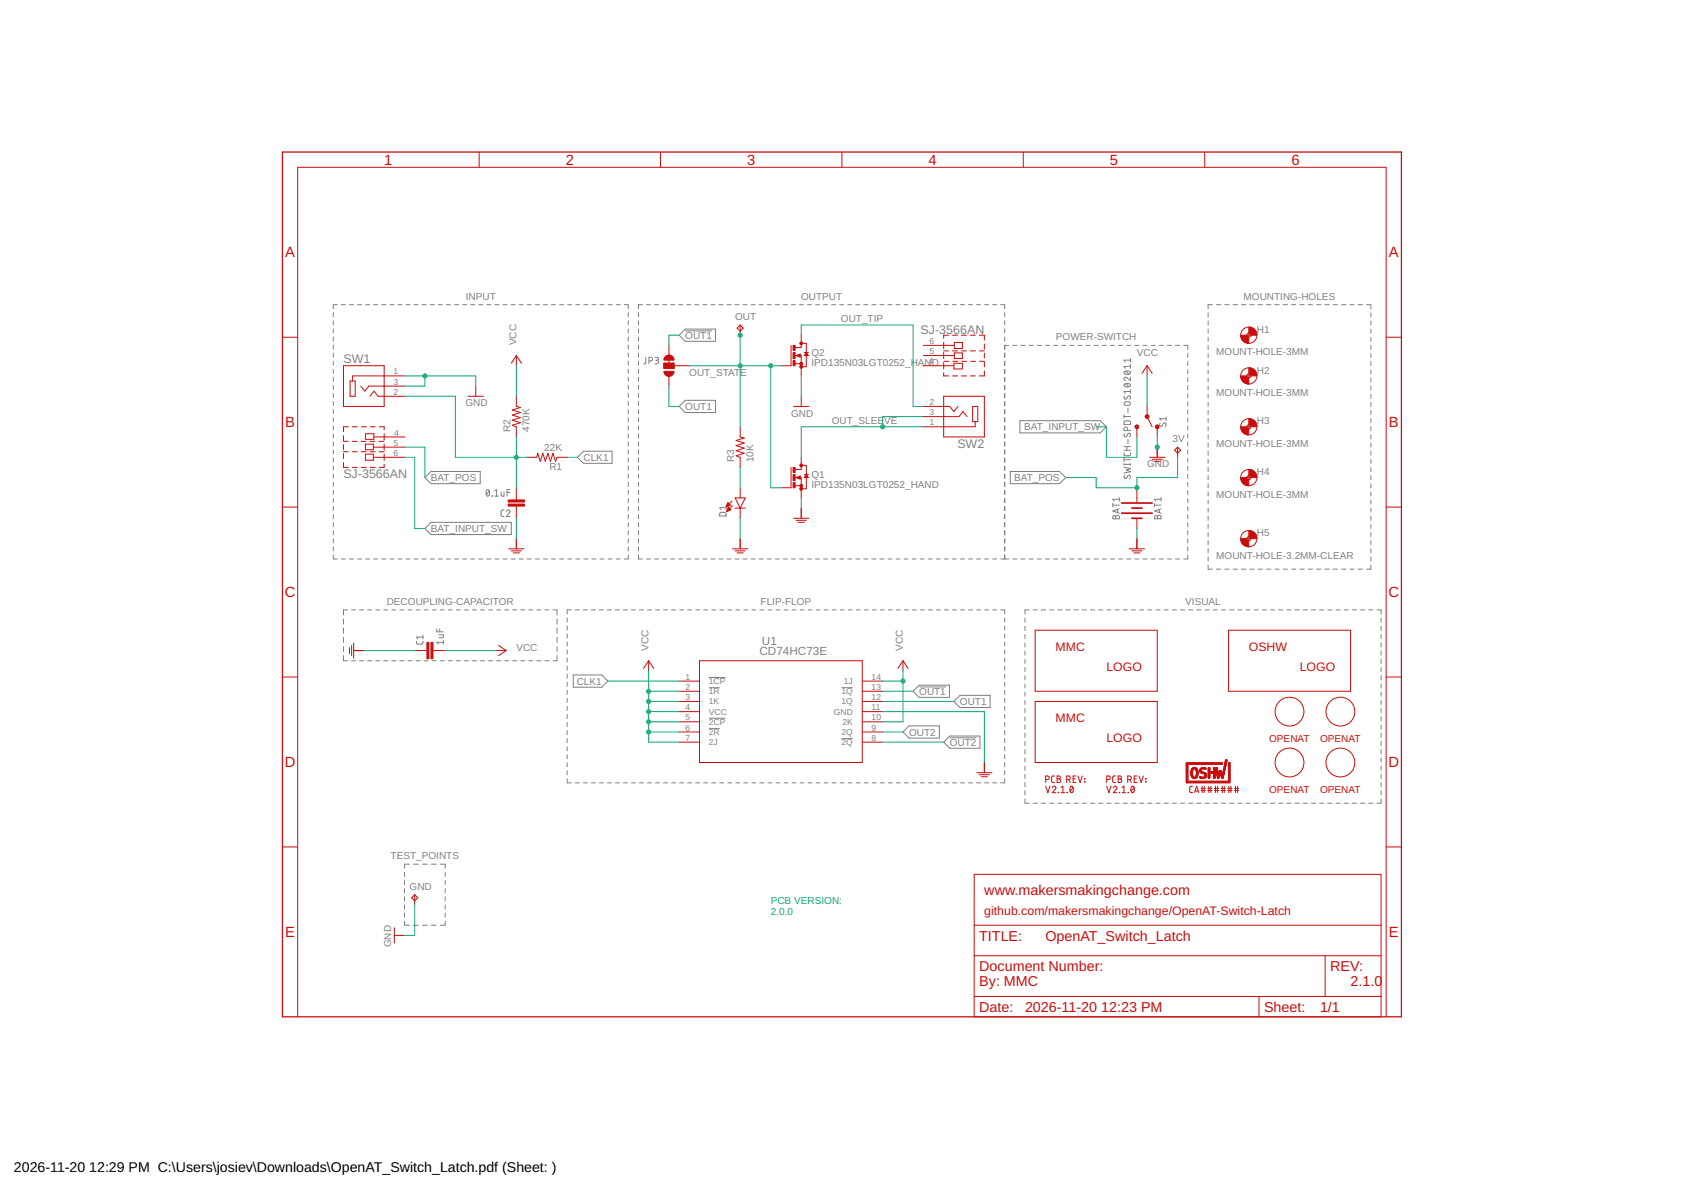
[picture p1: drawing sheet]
<svg xmlns="http://www.w3.org/2000/svg" width="420mm" height="297mm" viewBox="0 0 420 297" stroke-linecap="round" stroke-linejoin="round" font-family="sans-serif">
<defs><g id="words">
<g font-size="3.7" fill="#c90d0c">
<text x="95.9" y="41.2">1</text>
<text x="141.2" y="41.2">2</text>
<text x="186.5" y="41.2">3</text>
<text x="231.8" y="41.2">4</text>
<text x="277.1" y="41.2">5</text>
<text x="322.4" y="41.2">6</text>
<text x="71.2" y="64.3">A</text>
<text x="346.7" y="64.3">A</text>
<text x="71.2" y="106.7">B</text>
<text x="346.7" y="106.7">B</text>
<text x="71.1" y="149.1">C</text>
<text x="346.6" y="149.1">C</text>
<text x="71.1" y="191.5">D</text>
<text x="346.6" y="191.5">D</text>
<text x="71.2" y="233.9">E</text>
<text x="346.7" y="233.9">E</text>
</g>
<g font-size="3.6" fill="#c90d0c">
<text x="245.7" y="223.3">www.makersmakingchange.com</text>
<text x="244.5" y="234.8">TITLE:</text>
<text x="261" y="234.8">OpenAT_Switch_Latch</text>
<text x="244.5" y="242.4">Document Number:</text>
<text x="332.1" y="242.4">REV:</text>
<text x="244.5" y="246.2">By: MMC</text>
<text x="337.2" y="246.2">2.1.0</text>
<text x="244.5" y="252.5">Date:</text>
<text x="255.9" y="252.5">2026-11-20</text>
<text x="274.9" y="252.5">12:23 PM</text>
<text x="315.6" y="252.5">Sheet:</text>
<text x="329.5" y="252.5">1/1</text>
</g>
<g font-size="3.5">
<text x="3.5" y="292.5">2026-11-20</text>
<text x="22.3" y="292.5">12:29 PM C:\Users\josiev\Downloads\OpenAT_Switch_Latch.pdf (Sheet: )</text>
</g>
<g font-size="3.1" fill="#808080">
<text x="229.8" y="83.3">SJ-3566AN</text>
<text x="85.7" y="90.6">SW1</text>
<text x="239" y="111.9">SW2</text>
<text x="85.7" y="119.3">SJ-3566AN</text>
</g>
<g font-size="3.1" fill="#c90d0c">
<text x="263.5" y="162.4">MMC</text>
<text x="276.2" y="167.5">LOGO</text>
<text x="311.8" y="162.4">OSHW</text>
<text x="324.5" y="167.5">LOGO</text>
<text x="263.5" y="180.2">MMC</text>
<text x="276.2" y="185.2">LOGO</text>
<text x="245.7" y="228.4">github.com/makersmakingchange/OpenAT-Switch-Latch</text>
</g>
<g font-size="2.9" fill="#808080">
<text x="190.2" y="160.9">U1</text>
<text x="189.6" y="163.4">CD74HC73E</text>
</g>
<g font-size="2.5" fill="#808080">
<text x="116.3" y="74.8">INPUT</text>
<text x="200" y="74.8">OUTPUT</text>
<text x="310.5" y="74.8">MOUNTING-HOLES</text>
<text x="183.5" y="79.9">OUT</text>
<text x="209.9" y="80.4">OUT_TIP</text>
<text x="313.8" y="83.1">H1</text>
<text x="128.9" y="86.2" transform="rotate(-90 128.9 86.2)">VCC</text>
<text x="171.1" y="84.6">OUT1</text>
<text x="202.6" y="88.7">Q2</text>
<text x="263.6" y="84.9">POWER-SWITCH</text>
<text x="283.8" y="88.7">VCC</text>
<text x="303.6" y="88.7">MOUNT-HOLE-3MM</text>
<text x="172.1" y="93.8">OUT_STATE</text>
<text x="202.6" y="91.3">IPD135N03LGT0252_HAND</text>
<text x="313.8" y="93.2">H2</text>
<text x="116.2" y="101.4">GND</text>
<text x="303.6" y="98.8">MOUNT-HOLE-3MM</text>
<text x="127.4" y="107.8" transform="rotate(-90 127.4 107.8)">R2</text>
<text x="132.2" y="107.8" transform="rotate(-90 132.2 107.8)">470K</text>
<text x="171.1" y="102.3">OUT1</text>
<text x="197.5" y="104">GND</text>
<text x="207.6" y="105.8">OUT_SLEE</text>
<text x="220.7" y="105.8">VE</text>
<text x="255.7" y="107.4">BAT_INPUT_SW</text>
<text x="313.8" y="105.9">H3</text>
<text x="135.9" y="112.6">22K</text>
<text x="292.7" y="110.3">3V</text>
<text x="303.6" y="111.5">MOUNT-HOLE-3MM</text>
<text x="137.1" y="117.4">R1</text>
<text x="145.7" y="115">CLK1</text>
<text x="183.3" y="115.4" transform="rotate(-90 183.3 115.4)">R3</text>
<text x="188.1" y="115.4" transform="rotate(-90 188.1 115.4)">10K</text>
<text x="202.6" y="119.2">Q1</text>
<text x="286.4" y="116.7">GND</text>
<text x="313.8" y="118.6">H4</text>
<text x="107.6" y="120.1">BAT_POS</text>
<text x="202.6" y="121.8">IPD135N03LGT0252_HAND</text>
<text x="253.2" y="120.1">BAT_POS</text>
<text x="303.6" y="124.2">MOUNT-HOLE-3MM</text>
<text x="107.6" y="132.8">BAT_INPUT_SW</text>
<text x="313.8" y="133.9">H5</text>
<text x="303.6" y="139.5">MOUNT-HOLE-3.2MM-CLEAR</text>
<text x="96.6" y="151">DECOUPLING-CAPACITOR</text>
<text x="189.9" y="151">FLIP-FLOP</text>
<text x="295.9" y="151">VISUAL</text>
<text x="128.9" y="162.4">VCC</text>
<text x="161.9" y="162.4" transform="rotate(-90 161.9 162.4)">VCC</text>
<text x="225.4" y="162.4" transform="rotate(-90 225.4 162.4)">VCC</text>
<text x="144" y="170.9">CLK1</text>
<text x="229.5" y="173.4">OUT1</text>
<text x="239.6" y="176">OUT1</text>
<text x="226.9" y="183.6">OUT2</text>
<text x="237.1" y="186.1">OUT2</text>
<text x="97.5" y="214.5">TEST_POINTS</text>
<text x="102.2" y="222.1">GND</text>
<text x="97.7" y="236.5" transform="rotate(-90 97.7 236.5)">GND</text>
</g>
<g font-size="2.5" fill="#c90d0c">
<text x="316.8" y="185.2">OPENAT</text>
<text x="329.5" y="185.2">OPENAT</text>
<text x="316.8" y="197.9">OPENAT</text>
<text x="329.5" y="197.9">OPENAT</text>
</g>
<g font-size="2.5" fill="#0dab76">
<text x="192.4" y="225.8">PCB VERSION:</text>
<text x="192.4" y="228.4">2.0.0</text>
</g>
<g font-size="2.1" fill="#808080">
<text x="232.1" y="88.4">5</text>
<text x="232.1" y="85.9">6</text>
<text x="98.2" y="93.5">1</text>
<text x="231.9" y="90.9">4</text>
<text x="98.2" y="96">3</text>
<text x="98.2" y="98.5">2</text>
<text x="232.1" y="101.1">2</text>
<text x="232.1" y="106.2">1</text>
<text x="232.1" y="103.6">3</text>
<text x="98.2" y="111.2">5</text>
<text x="98.2" y="113.8">6</text>
<text x="98.4" y="108.7">4</text>
<text x="171.1" y="169.7">1</text>
<text x="171.1" y="172.2">2</text>
<text x="177" y="170.8">1CP</text>
<text x="177" y="173.3">1R</text>
<text x="210.1" y="173.3">1Q</text>
<text x="210.7" y="170.8">1J</text>
<text x="217.6" y="172.2">13</text>
<text x="217.6" y="169.7">14</text>
<text x="171.1" y="174.7">3</text>
<text x="171.1" y="177.3">4</text>
<text x="171.1" y="179.8">5</text>
<text x="177" y="175.9">1K</text>
<text x="177" y="178.4">VCC</text>
<text x="208.2" y="178.4">GND</text>
<text x="210.1" y="175.9">1Q</text>
<text x="217.6" y="179.8">10</text>
<text x="217.6" y="177.3">11</text>
<text x="217.6" y="174.7">12</text>
<text x="171.1" y="182.4">6</text>
<text x="171.1" y="184.9">7</text>
<text x="177" y="180.9">2CP</text>
<text x="177" y="183.5">2R</text>
<text x="210.1" y="183.5">2Q</text>
<text x="210.3" y="180.9">2K</text>
<text x="217.6" y="184.9">8</text>
<text x="217.6" y="182.4">9</text>
<text x="177" y="186">2J</text>
<text x="210.1" y="186">2Q</text>
</g>
</g></defs>
<g fill="none" stroke="#808080" stroke-width=".25">
<path d="M83.2 78.1v1M84.2 76.1h-1v1M85.2 76.1h1M87.2 76.1h1.1M89.3 76.1h1M91.3 76.1h1M93.3 76.1h1M95.3 76.1h1M97.3 76.1h1M99.3 76.1h1.1M101.4 76.1h1M103.4 76.1h1"/>
<path d="M105.4 76.1h1M107.4 76.1h1M109.4 76.1h1M111.4 76.1h1.1M113.5 76.1h1M115.5 76.1h1M117.5 76.1h1M119.5 76.1h1M121.5 76.1h1.1M123.5 76.1h1.1M125.6 76.1h1M127.6 76.1h1"/>
<path d="M129.6 76.1h1M131.6 76.1h1M133.6 76.1h1.1M135.7 76.1h1M137.7 76.1h1M139.7 76.1h1M141.7 76.1h1M143.7 76.1h1M145.8 76.1h1M147.8 76.1h1M149.8 76.1h1M151.8 76.1h1"/>
<path d="M153.8 76.1h1M155.8 76.1h1v1M156.8 78.1v1M159.4 78.1v1M160.4 76.1h-1v1M161.4 76.1h1M163.4 76.1h1M165.4 76.1h1M167.4 76.1h1M169.4 76.1h1.1M171.4 76.1h1M173.5 76.1h1"/>
<path d="M175.5 76.1h1M177.5 76.1h1M179.5 76.1h1M181.5 76.1h1M183.5 76.1h1M185.5 76.1h1M187.5 76.1h1M189.5 76.1h1M191.5 76.1h1.1M193.5 76.1h1.1M195.6 76.1h1M197.6 76.1h1"/>
<path d="M199.6 76.1h1M201.6 76.1h1M203.6 76.1h1M205.6 76.1h1M207.6 76.1h1M209.6 76.1h1M211.6 76.1h1M213.6 76.1h1.1M215.6 76.1h1.1M217.7 76.1h1M219.7 76.1h1M221.7 76.1h1"/>
<path d="M223.7 76.1h1M225.7 76.1h1M227.7 76.1h1M229.7 76.1h1M231.7 76.1h1M233.7 76.1h1M235.7 76.1h1M237.7 76.1h1.1M239.8 76.1h1M241.8 76.1h1M243.8 76.1h1M245.8 76.1h1"/>
<path d="M247.8 76.1h1M249.8 76.1h1v1M250.8 78.1v1M301.6 78.1v1M302.7 76.1h-1.1v1M303.7 76.1h1.1M305.8 76.1h1.1M307.8 76.1h1.1M309.9 76.1h1.1M312 76.1h1.1M314.1 76.1h1.1M316.2 76.1h1.1"/>
<path d="M318.3 76.1h1M320.3 76.1h1.1M322.4 76.1h1.1M324.5 76.1h1.1M326.6 76.1h1.1M328.7 76.1h1.1M330.8 76.1h1M332.8 76.1h1.1M334.9 76.1h1.1M337 76.1h1.1M339.1 76.1h1M341.2 76.1h1v1"/>
<path d="M342.2 78.1v1M83.2 80.1v1M83.2 82.1v1M83.2 84.1v1M83.2 86.1v1M83.2 88.1v1.1M83.2 90.1v1.1M83.2 92.2v1M83.2 94.2v1M83.2 96.2v1M83.2 98.2v1M156.8 80.1v1"/>
<path d="M156.8 82.1v1M156.8 84.1v1M156.8 86.1v1M156.8 88.1v1.1M156.8 90.1v1.1M156.8 92.2v1M156.8 94.2v1M156.8 96.2v1M156.8 98.2v1M159.4 80.1v1M159.4 82.1v1M159.4 84.1v1"/>
<path d="M159.4 86.1v1M159.4 88.1v1.1M159.4 90.1v1.1M159.4 92.2v1M159.4 94.2v1M159.4 96.2v1M159.4 98.2v1M161.2 89.2v1.4l-.5 .2M162 90.1h.5a.46 .46 0 0 0 .4-.4 .46 .46 0 0 0-.4-.5h-.5v1.6M163.5 89.2h.5a.36 .36 0 0 1 .4 .4 .36 .36 0 0 1-.4 .3h-.3M163.9 89.9a.46 .46 0 0 1 .5 .5 .46 .46 0 0 1-.5 .4h-.4M171.1 82.1h7.5v3.1h-7.5l-1.6-1.5z"/>
<path d="M171.1 82.6h6.6M250.8 80.1v1M250.8 82.1v1M250.8 84.1v1M250.8 86.1v1.1M250.8 88.1v1.1M250.8 90.1v1.1M250.8 92.2v1.1M250.8 94.2v1.1M250.8 96.2v1.1M250.8 98.2v1.1M250.8 86.2h1"/>
<path d="M252.8 86.2h1.1M254.9 86.2h1M256.9 86.2h1M258.9 86.2h1.1M261 86.2h1M263 86.2h1M265 86.2h1.1M267.1 86.2h1M269.1 86.2h1M271.1 86.2h1.1M273.2 86.2h1M275.2 86.2h1"/>
<path d="M277.2 86.2h1.1M279.3 86.2h1M280.7 95.9a1.03 1.03 0 0 1 1.5 .3 .97 .97 0 0 1-1.6 0zM280.7 92.8a.88 .88 0 0 1 1.5 .4 .89 .89 0 0 1-1.6-.3zM280.7 98.9l-.1 .2a.38 .38 0 0 0 .2 .5 .38 .38 0 0 0 .5-.1l.3-.5a.44 .44 0 0 1 .7 0 .44 .44 0 0 1-.3 .7M281 95.8l.9 .7M281 92.7l.9 .7M281.3 86.2h1M282.2 94.1v.9l-.9-.7a.44 .44 0 0 0-.7 .1 .44 .44 0 0 0 .4 .6M282.2 89.5v.9M282.2 91v.9M282.2 97.3v.9"/>
<path d="M282.2 97.7h-1.6l.4 .5M282.2 91.5h-1.6l.4 .4M282.2 89.9h-1.6l.4 .5M283.3 86.2h1M285.3 86.2h1.1M287.4 86.2h1M289.4 86.2h1M291.4 86.2h1.1M293.5 86.2h1M295.5 86.2h1v1M296.5 88.2v1M296.5 90.2v1"/>
<path d="M296.5 92.2v1.1M296.5 94.3v1M296.5 96.3v1M296.5 98.3v1M301.6 80.1v1.1M301.6 82.1v1.1M301.6 84.2v1M301.6 86.2v1M301.6 88.2v1.1M301.6 90.3v1M301.6 92.3v1M301.6 94.3v1.1"/>
<path d="M301.6 96.4v1M301.6 98.4v1M342.2 80.1v1.1M342.2 82.1v1.1M342.2 84.2v1M342.2 86.2v1M342.2 88.2v1.1M342.2 90.3v1M342.2 92.3v1M342.2 94.3v1.1M342.2 96.4v1M342.2 98.4v1"/>
<path d="M83.2 100.2v1M83.2 102.3v1M83.2 104.3v1M83.2 106.3v1M83.2 108.3v1M83.2 110.3v1M83.2 112.3v1M83.2 114.3v1.1M83.2 116.4v1M83.2 118.4v1M107.6 117.7h12.3v3h-12.3l-1.5-1.5zM144.1 114.2l1.6-1.6h7.1v3.1h-7.1z"/>
<path d="M156.8 100.2v1M156.8 102.3v1M156.8 104.3v1M156.8 106.3v1M156.8 108.3v1M156.8 110.3v1M156.8 112.3v1M156.8 114.3v1.1M156.8 116.4v1M156.8 118.4v1M159.4 100.2v1M159.4 102.3v1"/>
<path d="M159.4 104.3v1M159.4 106.3v1M159.4 108.3v1M159.4 110.3v1M159.4 112.3v1M159.4 114.3v1.1M159.4 116.4v1M159.4 118.4v1M169.5 101.5l1.6-1.6h7.5v3.1h-7.5zM250.8 100.2v1.1M250.8 102.3v1M250.8 104.3v1"/>
<path d="M250.8 106.3v1M250.8 108.3v1M250.8 110.3v1.1M250.8 112.3v1.1M250.8 114.3v1.1M250.8 116.4v1M250.8 118.4v1M252.2 117.7h12.3l1.5 1.5-1.5 1.5h-12.3zM254.6 105h20.1l1.5 1.5-1.5 1.6h-20.1zM280.6 113v.5l.4 .2h1l.2-.7M280.6 116.6l1.6 .4-1.1 .3 1.1 .4-1.6 .4M280.6 115.9h1.6"/>
<path d="M280.6 103.5v.9M280.6 114.3v.9M280.6 115.7v.4M280.6 114.7h1.6M280.6 112.4h1.6M280.6 111.5h1.6M280.6 104h1.6M280.7 118.7l-.1 .6 .4 .2 .6-.7a.37 .37 0 0 1 .5-.1 .37 .37 0 0 1 .1 .5l-.2 .3M280.7 108.2l-.1 .2a.38 .38 0 0 0 .2 .6 .38 .38 0 0 0 .5-.2l.3-.5a.44 .44 0 0 1 .7 .1 .44 .44 0 0 1-.3 .7M280.7 105.2l1.2-.1 .3 .2v.6h-1.6zM280.7 100.4l1.1-.1a.46 .46 0 0 1 .4 .4 .46 .46 0 0 1-.4 .5l-1.1-.2-.1-.3zM281.3 111.5v.9"/>
<path d="M281.5 107.5v-.5a.46 .46 0 0 0-.4-.4 .46 .46 0 0 0-.5 .4v.5h1.6M281.6 101.9v1.1M281.6 109.7v1.1M282.2 115.7v.4M289.6 105.6a.41 .41 0 0 0 0 .7 .41 .41 0 0 0 .6-.1l.2-.5a.41 .41 0 0 1 .7 0 .41 .41 0 0 1-.1 .6l-.1 .2M291.1 104.5h-1.6l.4 .4M291.1 104.1v.8M296.5 100.3v1M296.5 102.3v1M296.5 104.3v1M296.5 106.3v1M296.5 108.3v1"/>
<path d="M296.5 110.4v1M296.5 112.4v1M296.5 114.4v1M296.5 116.4v1M296.5 118.4v1M301.6 100.4v1.1M301.6 102.4v1.1M301.6 104.5v1M301.6 106.5v1M301.6 108.5v1.1M301.6 110.6v1M301.6 112.6v1"/>
<path d="M301.6 114.6v1.1M301.6 116.7v1M301.6 118.7v1M342.2 100.4v1.1M342.2 102.4v1.1M342.2 104.5v1M342.2 106.5v1M342.2 108.5v1.1M342.2 110.6v1M342.2 112.6v1M342.2 114.6v1.1M342.2 116.7v1"/>
<path d="M342.2 118.7v1M83.2 138.5v1h1M83.2 120.4v1M83.2 122.4v1M83.2 124.4v1M83.2 126.4v1M83.2 128.4v1.1M83.2 130.5v1M83.2 132.5v1M83.2 134.5v1M83.2 136.5v1M85.2 139.5h1"/>
<path d="M87.2 139.5h1.1M89.3 139.5h1M91.3 139.5h1M93.3 139.5h1M95.3 139.5h1M97.3 139.5h1M99.3 139.5h1.1M101.4 139.5h1M103.4 139.5h1M105.4 139.5h1M107.4 139.5h1M107.6 130.4h20.1v3h-20.1l-1.5-1.5z"/>
<path d="M109.4 139.5h1M111.4 139.5h1.1M113.5 139.5h1M115.5 139.5h1M117.5 139.5h1M119.5 139.5h1M121.5 122.3l.1-.1a.81 .81 0 0 1 .6 .8 .81 .81 0 0 1-.6 .8l-.3-.8zM121.5 139.5h1.1M122.1 122.6l-.7 .9M122.8 123.8h.1M123.5 123.8h.9M123.5 122.6l.5-.4v1.6"/>
<path d="M123.5 139.5h1.1M125.1 122.8v.9l.3 .1h.4v-1M125.6 139.5h1M125.8 127.3h-.5l-.2 .4 .1 1.1 .6 .1M126.4 127.7a.44 .44 0 0 1 .6-.4 .44 .44 0 0 1 .2 .7l-.8 .9h.9M126.6 122.9h.7M127.3 122.2h-.7v1.6M127.6 139.5h1M129.6 139.5h1M131.6 139.5h1M133.6 139.5h1.1M135.7 139.5h1"/>
<path d="M137.7 139.5h1M139.7 139.5h1M141.7 139.5h1M143.7 139.5h1M145.8 139.5h1M147.8 139.5h1M149.8 139.5h1M151.8 139.5h1M153.8 139.5h1M156.8 138.5v1h-1M156.8 120.4v1M156.8 122.4v1"/>
<path d="M156.8 124.4v1M156.8 126.4v1M156.8 128.4v1.1M156.8 130.5v1M156.8 132.5v1M156.8 134.5v1M156.8 136.5v1M159.4 138.5v1h1M159.4 120.4v1M159.4 122.4v1M159.4 124.4v1M159.4 126.4v1"/>
<path d="M159.4 128.4v1.1M159.4 130.5v1M159.4 132.5v1M159.4 134.5v1M159.4 136.5v1M161.4 139.5h1M163.4 139.5h1M165.4 139.5h1M167.4 139.5h1M169.4 139.5h1.1M171.4 139.5h1M173.5 139.5h1"/>
<path d="M175.5 139.5h1M177.5 139.5h1M179.5 139.5h1M179.8 128l1.2-.1 .3 .3v.6h-1.6zM181.3 126.3v.9M181.3 126.7h-1.6l.3 .5M181.5 139.5h1M183.5 139.5h1M185.5 139.5h1M187.5 139.5h1M189.5 139.5h1M191.5 139.5h1.1"/>
<path d="M193.5 139.5h1.1M195.6 139.5h1M197.6 139.5h1M199.6 139.5h1M201.6 139.5h1M203.6 139.5h1M205.6 139.5h1M207.6 139.5h1M209.6 139.5h1M211.6 139.5h1M213.6 139.5h1.1M215.6 139.5h1.1"/>
<path d="M217.7 139.5h1M219.7 139.5h1M221.7 139.5h1M223.7 139.5h1M225.7 139.5h1M227.7 139.5h1M229.7 139.5h1M231.7 139.5h1M233.7 139.5h1M235.7 139.5h1M237.7 139.5h1.1M239.8 139.5h1"/>
<path d="M241.8 139.5h1M243.8 139.5h1M245.8 139.5h1M247.8 139.5h1M249.8 139.5h2M250.8 120.4v1M250.8 122.4v1M250.8 124.4v1.1M250.8 126.4v1.1M250.8 128.4v1.1M250.8 130.5v1M250.8 132.5v1"/>
<path d="M250.8 134.5v1M250.8 136.5v1M250.8 138.5v1M252.8 139.5h1.1M254.9 139.5h1M256.9 139.5h1M258.9 139.5h1.1M261 139.5h1M263 139.5h1M265 139.5h1.1M267.1 139.5h1M269.1 139.5h1"/>
<path d="M271.1 139.5h1.1M273.2 139.5h1M275.2 139.5h1M277.2 139.5h1.1M277.8 125.6v1M277.8 126.1h1.6M277.9 128.8l.4-.1 .2 .3a.46 .46 0 0 1 .5-.4 .46 .46 0 0 1 .4 .4v.5h-1.6zM278.5 129v.5M279 127.1v.9M279.3 139.5h1M279.4 124.2v.9M279.4 127l-1.6 .6 1.6 .5"/>
<path d="M279.4 124.6h-1.6l.4 .5M281.3 139.5h1M283.3 139.5h1M285.3 139.5h1.1M287.4 139.5h1M288.2 126.1h1.7M288.2 125.6v1M288.3 128.8l.4-.1 .2 .3a.46 .46 0 0 1 .5-.4 .46 .46 0 0 1 .5 .4v.5h-1.7zM288.9 129v.5M289.4 139.5h1M289.4 127.1v.9M289.9 124.6h-1.7l.4 .5"/>
<path d="M289.9 124.2v.9M289.9 127l-1.7 .6 1.7 .5M291.4 139.5h1.1M293.5 139.5h1M296.5 120.4v1M296.5 122.4v1M296.5 124.4v1.1M296.5 126.4v1.1M296.5 128.5v1M296.5 130.5v1M296.5 132.5v1M296.5 134.5v1"/>
<path d="M296.5 136.5v1M296.5 138.5v1h-1M301.6 120.7v1.1M301.6 122.8v1M301.6 124.8v1M301.6 126.8v1.1M301.6 128.9v1M301.6 130.9v1M301.6 132.9v1M301.6 135v1M301.6 137v1M301.6 139v1"/>
<path d="M342.2 120.7v1.1M342.2 122.8v1M342.2 124.8v1M342.2 126.8v1.1M342.2 128.9v1M342.2 130.9v1M342.2 132.9v1M342.2 135v1M342.2 137v1M342.2 139v1M85.7 154.5v1.3M85.7 156.8v1.3"/>
<path d="M85.7 159.1v1.3M86.8 152.2h-1.1v1.3M87.8 152.2h1M89.8 152.2h1M91.8 152.2h1M93.8 152.2h1M95.8 152.2h1M97.8 152.2h1M99.8 152.2h1M101.8 152.2h1M103.8 152.2h1.1M105.6 158.6v.9"/>
<path d="M105.6 159h-1.6l.3 .5M105.9 152.2h1M107.9 152.2h1M109.1 157v.7h1.6M109.6 158.5h1.1l-.2 .7h-.9M109.8 157v.7M109.9 152.2h1M110.7 159.9v.9M111.9 152.2h1M113.9 152.2h1M115.9 152.2h1M117.9 152.2h1.1"/>
<path d="M120 152.2h1M122 152.2h1M124 152.2h1M126 152.2h1M128 152.2h1M130 152.2h1M132 152.2h1M134 152.2h1M136 152.2h1.1M138.1 152.2h1v1.3M139.1 154.5v1.3M139.1 156.8v1.3"/>
<path d="M139.1 159.1v1.3M141.6 154.2v1.1M141.6 156.3v.9M141.6 158.3v1M142.6 152.2h-1v1M143.6 152.2h1M145.6 152.2h1M147.6 152.2h1M149.6 152.2h1M151.6 152.2h1M153.6 152.2h1M155.6 152.2h1"/>
<path d="M157.6 152.2h1M159.6 152.2h1.1M161.6 152.2h1M163.7 152.2h1M165.7 152.2h1M167.7 152.2h1M169.7 152.2h1M171.7 152.2h1M173.7 152.2h1M175.7 152.2h1M177.7 152.2h1M179.7 152.2h1"/>
<path d="M181.7 152.2h1M183.7 152.2h1M185.7 152.2h1M187.7 152.2h1M189.7 152.2h1M191.7 152.2h1M193.7 152.2h1M195.7 152.2h1M197.7 152.2h1M199.7 152.2h1M201.7 152.2h1M203.7 152.2h1"/>
<path d="M205.7 152.2h1M207.7 152.2h1M209.7 152.2h1M211.8 152.2h.9M213.7 152.2h1.1M215.8 152.2h.9M217.7 152.2h1.1M219.8 152.2h1M221.8 152.2h1M223.8 152.2h1M225.8 152.2h1M227.8 152.2h1"/>
<path d="M229.8 152.2h1M231.8 152.2h1M233.8 152.2h1M235.8 152.2h1M237.8 152.2h1M239.8 152.2h1M241.8 152.2h1M243.8 152.2h1M245.8 152.2h1M247.8 152.2h1M249.8 152.2h1v1M250.8 154.2v1.1"/>
<path d="M250.8 156.3v.9M250.8 158.3v1M255.9 154.3v1M255.9 156.3v1.1M255.9 158.4v1M256.9 152.2h-1v1.1M257.9 152.2h1.1M260 152.2h1M262 152.2h1.1M264.1 152.2h1M266.1 152.2h1M268.2 152.2h1"/>
<path d="M270.2 152.2h1M272.2 152.2h1.1M274.3 152.2h1M276.3 152.2h1.1M278.4 152.2h1M280.4 152.2h1.1M282.4 152.2h1.1M284.5 152.2h1M286.5 152.2h1.1M288.6 152.2h1M290.6 152.2h1.1M292.7 152.2h1"/>
<path d="M294.7 152.2h1M296.8 152.2h1M298.8 152.2h1M300.8 152.2h1.1M301.6 141.1v1h1.1M302.9 152.2h1M303.7 142.1h1.1M304.9 152.2h1.1M305.8 142.1h1.1M307 152.2h1M307.8 142.1h1.1M309 152.2h1"/>
<path d="M309.9 142.1h1.1M311 152.2h1.1M312 142.1h1.1M313.1 152.2h1M314.1 142.1h1.1M315.1 152.2h1.1M316.2 142.1h1.1M317.2 152.2h1M318.3 142.1h1M319.2 152.2h1.1M320.3 142.1h1.1M321.3 152.2h1"/>
<path d="M322.4 142.1h1.1M323.3 152.2h1.1M324.5 142.1h1.1M325.4 152.2h1M326.6 142.1h1.1M327.4 152.2h1M328.7 142.1h1.1M329.4 152.2h1.1M330.8 142.1h1M331.5 152.2h1M332.8 142.1h1.1M333.5 152.2h1.1"/>
<path d="M334.9 142.1h1.1M335.6 152.2h1M337 142.1h1.1M337.6 152.2h1M339.1 142.1h1M339.6 152.2h1.1M341.7 152.2h1M342.2 141.1v1h-1M343.7 152.2h1.1v1.1M344.8 154.3v1M344.8 156.3v1.1M344.8 158.4v1"/>
<path d="M85.7 161.4v1.2M85.7 163.6v1.3h1.1M87.8 164.9h1M89.8 164.9h1M91.8 164.9h1M93.8 164.9h1M95.8 164.9h1M97.8 164.9h1M99.8 164.9h1M101.8 164.9h1M103.8 164.9h1.1M104 160.1v.5l.3 .2h1.1l.2-.2v-.5"/>
<path d="M105.9 164.9h1M107.9 164.9h1M109.9 164.9h1M110.7 160.3h-1.6l.3 .5M111.9 164.9h1M113.9 164.9h1M115.9 164.9h1M117.9 164.9h1.1M120 164.9h1M122 164.9h1M124 164.9h1M126 164.9h1"/>
<path d="M128 164.9h1M130 164.9h1M132 164.9h1M134 164.9h1M136 164.9h1.1M139.1 161.4v1.2M139.1 163.6v1.3h-1M141.6 160.3v1M141.6 162.3v1M141.6 164.3v1M141.6 166.3v1M141.6 168.3v1"/>
<path d="M141.6 170.3v1M141.6 172.3v1M141.6 174.3v1M141.6 176.3v1M141.6 178.3v1M143.1 168.5h7.1l1.6 1.5-1.6 1.5h-7.1zM177 169.1h4.1M177 171.7h2.7M177 179.3h4.1M210.1 171.7h2.8M229.5 171h7.5v3.1h-7.5l-1.5-1.5zM229.5 171.5h6.7"/>
<path d="M239.6 173.6h7.6v3h-7.6l-1.5-1.5zM250.8 160.3v1M250.8 162.3v1M250.8 164.3v1M250.8 166.3v1M250.8 168.3v1M250.8 170.3v1M250.8 172.3v1M250.8 174.3v1M250.8 176.3v1M250.8 178.3v1M255.9 160.4v1.1"/>
<path d="M255.9 162.5v1.1M255.9 164.5v1.1M255.9 166.6v1M255.9 168.7v1M255.9 170.7v1M255.9 172.8v1M255.9 174.8v1.1M255.9 176.8v1.1M255.9 178.9v1.1M344.8 160.4v1.1M344.8 162.5v1.1M344.8 164.5v1.1"/>
<path d="M344.8 166.6v1M344.8 168.7v1M344.8 170.7v1M344.8 172.8v1M344.8 174.8v1.1M344.8 176.8v1.1M344.8 178.9v1.1M141.6 180.3v1.1M141.6 182.4v1M141.6 184.4v1M141.6 186.4v1M141.6 188.4v1"/>
<path d="M141.6 190.4v1M141.6 192.4v1M141.6 194.4v1h1M143.6 195.4h1M145.6 195.4h1M147.6 195.4h1M149.6 195.4h1M151.6 195.4h1M153.6 195.4h1M155.6 195.4h1M157.6 195.4h1M159.6 195.4h1.1"/>
<path d="M161.6 195.4h1M163.7 195.4h1M165.7 195.4h1M167.7 195.4h1M169.7 195.4h1M171.7 195.4h1M173.7 195.4h1M175.7 195.4h1M177 181.8h2.7M177.7 195.4h1M179.7 195.4h1M181.7 195.4h1"/>
<path d="M183.7 195.4h1M185.7 195.4h1M187.7 195.4h1M189.7 195.4h1M191.7 195.4h1M193.7 195.4h1M195.7 195.4h1M197.7 195.4h1M199.7 195.4h1M201.7 195.4h1M203.7 195.4h1M205.7 195.4h1"/>
<path d="M207.7 195.4h1M209.7 195.4h1M210.1 184.4h2.8M211.8 195.4h.9M213.7 195.4h1.1M215.8 195.4h.9M217.7 195.4h1.1M219.8 195.4h1M221.8 195.4h1M223.8 195.4h1M225.8 195.4h1M226.9 181.2h7.6v3h-7.6l-1.5-1.5z"/>
<path d="M227.8 195.4h1M229.8 195.4h1M231.8 195.4h1M233.8 195.4h1M235.8 195.4h1M237.1 183.7h7.5v3.1h-7.5l-1.5-1.5zM237.1 184.2h6.7M237.8 195.4h1M239.8 195.4h1M241.8 195.4h1M243.8 195.4h1M245.8 195.4h1"/>
<path d="M247.8 195.4h1M250.8 180.3v1.1M250.8 182.4v1M250.8 184.4v1M250.8 186.4v1M250.8 188.4v1M250.8 190.4v1M250.8 192.4v1M250.8 194.4v1h-1M255.9 181v1M255.9 183v1.1M255.9 185.1v1"/>
<path d="M255.9 187.1v1.1M255.9 189.2v1M255.9 191.2v1.1M255.9 193.3v1M255.9 195.3v1.1M255.9 197.4v1M255.9 199.4v1.1h1M344.8 181v1M344.8 183v1.1M344.8 185.1v1M344.8 187.1v1.1M344.8 189.2v1"/>
<path d="M344.8 191.2v1.1M344.8 193.3v1M344.8 195.3v1.1M344.8 197.4v1M344.8 199.4v1.1h-1.1M101 217.7v1.1M101 219.8v1M102.2 215.7h-1.2v1M103.2 215.7h1.2M105.5 215.7h1.2M107.7 215.7h1.2M109.9 215.7h1.2v1"/>
<path d="M111.1 217.7v1.1M111.1 219.8v1M257.9 200.5h1.1M260 200.5h1M262 200.5h1.1M264.1 200.5h1M266.1 200.5h1M268.2 200.5h1M270.2 200.5h1M272.2 200.5h1.1M274.3 200.5h1M276.3 200.5h1.1"/>
<path d="M278.4 200.5h1M280.4 200.5h1.1M282.4 200.5h1.1M284.5 200.5h1M286.5 200.5h1.1M288.6 200.5h1M290.6 200.5h1.1M292.7 200.5h1M294.7 200.5h1M296.8 200.5h1M298.8 200.5h1M300.8 200.5h1.1"/>
<path d="M302.9 200.5h1M304.9 200.5h1.1M307 200.5h1M309 200.5h1M311 200.5h1.1M313.1 200.5h1M315.1 200.5h1.1M317.2 200.5h1M319.2 200.5h1.1M321.3 200.5h1M323.3 200.5h1.1M325.4 200.5h1"/>
<path d="M327.4 200.5h1M329.4 200.5h1.1M331.5 200.5h1M333.5 200.5h1.1M335.6 200.5h1M337.6 200.5h1M339.6 200.5h1.1M341.7 200.5h1M101 221.8v1M101 223.8v1.1M101 225.9v1M101 227.9v1"/>
<path d="M101 229.9v1h1.2M103.2 230.9h1.2M105.5 230.9h1.2M107.7 230.9h1.2M111.1 221.8v1M111.1 223.8v1.1M111.1 225.9v1M111.1 227.9v1M111.1 229.9v1h-1.2"/>
</g>
<g fill="none" stroke="#c90d0c" stroke-width=".25">
<path d="M119.6 38v3.8M164.9 38v3.8M210.2 38v3.8M255.5 38v3.8M300.8 38v3.8M70.5 84.2h3.8M85.7 91.3h10.2v10.2h-10.2zM87.4 95.1h1.3v3.8h-1.3zM90.1 96.4l1 1.2 1-1.2h8.9M92.4 98.9l1-1.3 1 1.3h6.6M101 93.8h-13v1.3M116.9 98.9h3.8"/>
<path d="M118.8 96.4v2.5M128.9 88.8l1.3 1.9M128.9 88.8l-1.3 1.9M128.9 88.8v2.5M128.9 98.9v2.6l1 .2-2 .6 2 .7-2 .6 2 .6-2 .7 2 .6-2 .7 1 .3v2.6M165.7 90.7h2.6v1.2h-2.6zM167 86.2v2.6M167 89.3v2M167 93.8v2.6M168.3 91.3h3.8M184 81.9l.8-.8 .7 .8-.7 .8zM184.8 81.1v2.6"/>
<path d="M197.5 86.2v5.1h-2.6M198.5 88.8h1.5v5M198.5 90.8h1.5M198.8 88.8l1-.4v.7zM199 88.8l.6 .2v-.5l-.5 .3M200 83.7v3h-1.5M200 98.9v2.6M200 85.7h1.3v5.8h-1.3M200.8 88h1M201.3 88l.5 .8h-1zM201.3 88.2l.2 .4h-.5zM230.4 91.3h5"/>
<path d="M230.5 88.8h7.6M230.5 86.2h7.6M235.6 87.6h1.2M235.6 93v.8h1.2M235.6 91.3h2.5M235.6 98.9h10.1v10.2h-10.1zM235.6 85.4v1.6M235.6 88v1.5M235.6 90.5v1.6M235.6 90.2h1.3M236.8 83.7h-1.2v.7M237.8 87.6h1.2"/>
<path d="M237.8 83.7h1.2M237.8 93.8h1.2M237.9 90.2h1.2M238.3 85.5h2v1.5h-2zM238.3 88.1h2v1.4h-2zM240 83.7h1.3M240 93.8h1.3M240 87.6h1.3M240.1 90.2h1.2M240.2 90.7h-2.1v1.4h2.1M240.3 90.7v1.4M242.3 83.7h1.2"/>
<path d="M242.3 93.8h1.2M242.3 87.6h1.2M242.3 90.2h1.2M244.5 83.7h1.2v1.2M244.5 87.6h1.2M244.5 90.2h1.2M245.7 92.6v1.2h-1.2M245.7 85.9v1.2M245.7 88.1v1.3M245.7 90.4v1.2M286.4 91.3v2.5M286.4 91.3l1.2 1.9"/>
<path d="M286.4 91.3l-1.3 1.9M311.3 83.7h1M311.3 93.8h1M311.8 83.2v1M311.8 93.3v1M346.1 84.2h3.8M85.7 110.2h1.2M85.7 112.8h1.3M85.7 108.8v1.2M85.7 111v1.2M85.7 113.2v1.2M85.7 115.4v1.3h1.3"/>
<path d="M87 106.5h-1.3v1.3M87.9 110.2h1.3M88 106.5h1.2M88 116.7h1.2M88 112.8h1.2M90.2 110.2h1.2M90.2 112.8h1.2M90.2 106.5h1.2M90.2 116.7h1.2M91.2 108.3v1.4M91.2 110.9h2v1.4h-2zM91.2 113.4h2v1.5h-2z"/>
<path d="M91.3 108.3h2v1.4h-2M92.4 110.2h1.2M92.4 106.5h1.3M92.4 116.7h1.3M92.4 112.8h1.3M93.4 114.2h7.6M93.4 109.1h2.5M93.4 111.6h7.6M94.6 110.2h1.2M94.7 106.5h1.2v.8M94.7 112.8h1.2M95.9 108.3v1.5"/>
<path d="M95.9 110.8v1.6M95.9 113.4v1.5M95.9 115.9v.8h-1.2M96 109.1h5.1M131.4 114.2h2.6l.2-1.1 .7 2 .6-2 .6 2 .7-2 .6 2 .6-2 .7 2 .4-.9h2.5M184.8 106.5v2.6l1 .2-2 .7 2 .6-2 .6 2 .7-2 .6 2 .6-2 .7 1 .4v2.5M197.5 116.7v5.1h-2.6M198.1 101.5h3.8M198.5 119.2h1.5v5.1M198.8 119.2l1-.4v.8zM199 119.2l.6 .3v-.5l-.5 .2M200 114.2v3h-1.5"/>
<path d="M200 116.2h1.3v5.8h-1.3M200.8 118.4h1M201.3 118.4l.5 .8h-1zM201.3 118.7l.2 .4h-.5zM230.5 101.5h6.6l1 1.2 1-1.2M230.5 104h8.9l1-1.3 1 1.3M242.8 101.5h1.3v3.8h-1.3zM243.5 105.3v1.2h-13M283.8 106.5v2.6M286.4 101.5v2.5l1.2 2.5M287 114.2h3.8M287.6 114.6h2.6"/>
<path d="M288.1 115.1h1.6M288.9 106.5v2.6M288.9 111.6v2.6M293.2 112.4l.8-.8 .7 .8-.7 .7zM294 111.6v2.6M311.3 106.5h1M311.3 119.2h1M311.8 106v1M311.8 118.7v1M70.5 126.6h3.8M127 137h3.8M127.6 137.5h2.6"/>
<path d="M128.1 138h1.6M128.9 121.8v3M128.9 126.3v3.1M128.9 134.5v2.5M182.8 125.1l-1.4 1.3M182.9 137h3.8M182.9 126.2l-1.4 1.4M183.5 137.5h2.6M183.5 124.3h2.6l-1.3 2.5zM183.5 126.8h2.6M184 138h1.5M184.8 121.8v2.5"/>
<path d="M184.8 126.8v2.6M184.8 134.5v2.5M198.1 129.4h3.8M198.5 121.2h1.5M198.8 129.9h2.5M199.3 130.4h1.5M200 126.8v2.6M281.9 137h3.8M282.6 137.5h2.5M283.1 138h1.5M283.8 121.8v3.5M283.8 129.4v2.5"/>
<path d="M283.8 134.5v2.5M311.3 134.5h1M311.8 133.9v1.1M346.1 126.6h3.8M258.4 157.3h30.5v15.3h-30.5zM306.7 157.3h30.5v15.3h-30.5zM70.5 169h3.8M87.3 161.6v1.6M87.8 161.1v2.6M88.3 162.4h2.5M88.3 160.5v3.8M103.5 162.4h3.1"/>
<path d="M108.1 162.4h3M123.8 162.4h2.6M124.5 161.1l1.9 1.3M126.4 162.4l-1.9 1.3M161.9 164.9l1.3 1.9M161.9 164.9l-1.2 1.9M161.9 164.9v2.6M169.5 172.6h5.1M169.5 170h5.1M169.5 175.1h5.1M169.5 177.6h5.1M174.6 164.9h40.7v25.4h-40.7z"/>
<path d="M215.3 172.6h5M215.3 170h5M215.3 175.1h5M215.3 177.6h5M225.4 164.9l1.3 1.9M225.4 164.9l-1.2 1.9M225.4 164.9v2.6M258.4 175.1h30.5v15.2h-30.5zM346.1 169h3.8M169.5 180.2h5.1M169.5 182.7h5.1M169.5 185.3h5.1"/>
<path d="M215.3 180.2h5M215.3 182.7h5M215.3 185.3h5M243.8 192.9h3.8M244.5 193.4h2.5M245 193.9h1.5M245.7 190.3v2.6M261 194.6h.5a.46 .46 0 0 0 .5-.4 .46 .46 0 0 0-.5-.5h-.5v1.6M261 196.2l.6 1.7 .5-1.7M262.7 196.6a.44 .44 0 0 1 .6-.3 .44 .44 0 0 1 .2 .7l-.8 .9h.9M263.2 193.7h-.4l-.3 .4 .1 1 .2 .2h.4M263.9 193.7h.5a.36 .36 0 0 1 .3 .4 .36 .36 0 0 1-.3 .3 .46 .46 0 0 1 .4 .5 .46 .46 0 0 1-.4 .4h-.5z"/>
<path d="M263.9 194.4h.5M264.2 197.9h.1M264.9 197.9h.9M264.9 196.6l.4-.4v1.7M266.3 194.6h.4a.46 .46 0 0 0 .5-.4 .46 .46 0 0 0-.5-.5h-.4v1.6M266.4 197.8l.1 .1zM266.8 194.6l.4 .7M267.3 196.3h.1a.81 .81 0 0 1 .6 .8 .81 .81 0 0 1-.6 .7l-.3-.7zM267.9 196.6l-.7 .9M267.9 194.4h.6M268.6 193.7h-.7v1.6h.7M269.1 193.7l.6 1.6 .5-1.6"/>
<path d="M270.8 194.4v.1zM270.8 195.1v.1zM276.3 194.6h.4a.46 .46 0 0 0 .5-.4 .46 .46 0 0 0-.5-.5h-.4v1.6M276.3 196.2l.5 1.7 .6-1.7M277.9 196.6a.44 .44 0 0 1 .7-.3 .44 .44 0 0 1 .1 .7l-.8 .9h.9M278.5 193.7h-.5l-.2 .4v1l.7 .2M279.1 193.7h.5a.36 .36 0 0 1 .4 .4 .36 .36 0 0 1-.4 .3 .46 .46 0 0 1 .5 .5 .46 .46 0 0 1-.5 .4h-.5zM279.1 194.4h.5M279.4 197.9h.1M280.1 197.9h.9M280.1 196.6l.5-.4v1.7M281.5 194.6h.5a.46 .46 0 0 0 .4-.4 .46 .46 0 0 0-.4-.5h-.5v1.6"/>
<path d="M281.6 197.8l.1 .1zM282.1 194.6l.3 .7M282.5 196.3l.3-.1a.97 .97 0 0 1 0 1.7 1.02 1.02 0 0 1-.3-1.6zM283.1 196.6l-.7 .9M283.1 194.4h.6M283.9 193.7h-.8v1.6h.8M284.4 193.7l.5 1.6 .5-1.6M286 195.1l.1 .1zM286 194.4l.1 .1zM297.7 196.3h-.5l-.2 .3v1l.2 .2h.5M298.2 197.8l.5-1.5 .6 1.5M298.4 197.4h.7"/>
<path d="M299.8 197.3h1.1M299.8 196.8h1.1M300.1 196.3v1.5M300.6 196.3v1.5M301.5 197.3h1.1M301.5 196.8h1.1M301.8 196.3v1.5M302.3 196.3v1.5M303.2 197.3h1M303.2 196.8h1M303.4 196.3v1.5M304 196.3v1.5"/>
<path d="M304.8 197.3h1.1M304.8 196.8h1.1M305.1 196.3v1.5M305.6 196.3v1.5M306.5 197.3h1.1M306.5 196.8h1.1M306.8 196.3v1.5M307.3 196.3v1.5M308.2 197.3h1M308.2 196.8h1M308.4 196.3v1.5M309 196.3v1.5"/>
<path d="M70.5 211.4h3.8M243.2 218.2h101.6v35.6h-101.6zM346.1 211.4h3.8M98.4 231.6v3.8M98.4 233.5h2.6M102.8 224.1l.7-.8 .8 .8-.8 .8zM103.5 223.3v2.6M243.2 238.6h101.6M243.2 230.9h101.6M330.8 238.6v10.1M74.3 253.8v-212h271.8v212M243.2 248.7h101.6"/>
<path d="M314.3 248.7v5.1"/>
<circle cx="311.8" cy="93.8" r="2.03"/>
<circle cx="311.8" cy="83.7" r="2.03"/>
<circle cx="311.8" cy="83.7" r=".51"/>
<circle cx="311.8" cy="93.8" r=".51"/>
<circle cx="311.8" cy="106.5" r="2.03"/>
<circle cx="311.8" cy="119.2" r="2.03"/>
<circle cx="311.8" cy="106.5" r=".51"/>
<circle cx="311.8" cy="119.2" r=".51"/>
<circle cx="311.8" cy="134.5" r="2.03"/>
<circle cx="311.8" cy="134.5" r=".51"/>
<circle cx="321.9" cy="177.6" r="3.6"/>
<circle cx="334.6" cy="177.6" r="3.6"/>
<circle cx="321.9" cy="190.3" r="3.6"/>
<circle cx="334.6" cy="190.3" r="3.6"/>
</g>
<path d="M70.5 38h279.4v215.8h-279.4z" fill="none" stroke="#c90d0c" stroke-width=".32"/>
<path d="M280 125.6h7.6M280 128.1h7.6M282.6 126.8h2.5M282.6 129.4h2.5" fill="none" stroke="#c90d0c" stroke-width=".42"/>
<g fill="#c90d0c" stroke="#c90d0c" stroke-width=".25">
<path d="M107.6 160.4h.5v4h-.5z"/>
<path d="M106.6 160.4h.5v4h-.5z"/>
<path d="M126.9 124.8h4v.5h-4z"/>
<path d="M126.9 125.8h4v.5h-4z"/>
<path d="M198 86.2h.5v1.3h-.5z"/>
<path d="M198 90h.5v1.3h-.5z"/>
<path d="M198 88h.5v1.5h-.5z"/>
<path d="M198 116.7h.5v1.2h-.5z"/>
<path d="M198 120.5h.5v1.3h-.5z"/>
<path d="M198 118.4h.5v1.6h-.5z"/>
<path d="M165.7 90.7h2.6v1.2h-2.6z"/>
<path d="M298 194.3h.4z"/>
<path d="M300 194.3h.6z"/>
<path d="M297.8 194.2h.8z"/>
<path d="M299.8 194.2h1z"/>
<path d="M301.6 194.2h.4z"/>
<path d="M302.9 194.2h.5z"/>
<path d="M303.9 194.2h.4z"/>
<path d="M305 194.2h.3z"/>
<path d="M297.7 194.2h1z"/>
<path d="M299.6 194.2h1.3z"/>
<path d="M305 194.2h.4z"/>
<path d="M297.7 194.1l1 .1z"/>
<path d="M299.5 194.1l1.5 .1z"/>
<path d="M301.6 194.1l.4 .1z"/>
<path d="M302.9 194.1l.5 .1z"/>
<path d="M303.9 194.1l.4 .1z"/>
<path d="M304.9 194.1l.5 .1z"/>
<path d="M297.6 194.1h1.2z"/>
<path d="M299.5 194.1h1.5z"/>
<path d="M301.6 194.1h.4z"/>
<path d="M302.9 194.1h.5z"/>
<path d="M303.9 194.1h.5z"/>
<path d="M304.9 194.1h.5z"/>
<path d="M297.6 194l1.2 .1z"/>
<path d="M299.5 194l1.6 .1z"/>
<path d="M301.6 194l.4 .1z"/>
<path d="M302.9 194l.5 .1z"/>
<path d="M303.9 194l.5 .1z"/>
<path d="M304.9 194l.5 .1z"/>
<path d="M297.5 194h.6z"/>
<path d="M298.3 194h.6z"/>
<path d="M299.5 194h.6z"/>
<path d="M300.5 194h.6z"/>
<path d="M301.6 194h.4z"/>
<path d="M302.9 194h.5z"/>
<path d="M303.9 194h.5z"/>
<path d="M304.9 194h.5z"/>
<path d="M297.5 193.9l.5 .1z"/>
<path d="M298.4 193.9l.5 .1z"/>
<path d="M299.5 193.9l.4 .1z"/>
<path d="M300.6 193.9l.5 .1z"/>
<path d="M301.6 193.9l.4 .1z"/>
<path d="M302.9 193.9l.5 .1z"/>
<path d="M303.9 193.9l.5 .1z"/>
<path d="M304.9 193.9l.5 .1z"/>
<path d="M297.5 193.9h.4z"/>
<path d="M298.5 193.9h.4z"/>
<path d="M299.5 193.9h.3z"/>
<path d="M300.7 193.9h.4z"/>
<path d="M301.6 193.9h.4z"/>
<path d="M302.9 193.9h.5z"/>
<path d="M303.9 193.9h.5z"/>
<path d="M304.9 193.9h.5z"/>
<path d="M297.4 193.8h.5z"/>
<path d="M298.5 193.8h.5z"/>
<path d="M299.5 193.8h.2z"/>
<path d="M300.7 193.8h.5z"/>
<path d="M301.6 193.8h.4z"/>
<path d="M302.9 193.8h.5z"/>
<path d="M303.9 193.8h.5z"/>
<path d="M304.9 193.8h.5z"/>
<path d="M297.4 193.8h.4z"/>
<path d="M300.8 193.8h.4z"/>
<path d="M297.4 193.7l.4 .1z"/>
<path d="M298.6 193.7l.4 .1z"/>
<path d="M300.8 193.7l.4 .1z"/>
<path d="M301.6 193.7l.4 .1z"/>
<path d="M302.9 193.7l.5 .1z"/>
<path d="M303.9 193.7l.5 .1z"/>
<path d="M304.8 193.7l.7 .1z"/>
<path d="M297.3 193.7h.5z"/>
<path d="M298.6 193.7h.4z"/>
<path d="M300.8 193.7h.4z"/>
<path d="M301.6 193.7h.4z"/>
<path d="M302.9 193.7h.5z"/>
<path d="M303.9 193.7h.5z"/>
<path d="M304.8 193.7h.7z"/>
<path d="M297.3 193.6l.5 .1z"/>
<path d="M298.6 193.6l.4 .1z"/>
<path d="M300.8 193.6l.4 .1z"/>
<path d="M301.6 193.6l.4 .1z"/>
<path d="M302.9 193.6l.5 .1z"/>
<path d="M303.9 193.6l.6 .1z"/>
<path d="M304.8 193.6l.7 .1z"/>
<path d="M297.3 193.5l.5 .1z"/>
<path d="M298.6 193.5l.4 .1z"/>
<path d="M300.8 193.5l.4 .1z"/>
<path d="M301.6 193.5l.4 .1z"/>
<path d="M302.9 193.5l.5 .1z"/>
<path d="M303.8 193.5l.7 .1z"/>
<path d="M304.8 193.5l.7 .1z"/>
<path d="M297.3 193.5h.5z"/>
<path d="M298.6 193.5h.4z"/>
<path d="M300.8 193.5h.4z"/>
<path d="M301.6 193.5h.4z"/>
<path d="M302.9 193.5h.5z"/>
<path d="M303.8 193.5h.7z"/>
<path d="M304.8 193.5h.3z"/>
<path d="M305.1 193.5h.4z"/>
<path d="M303.8 193.5h.4z"/>
<path d="M304.2 193.5h.3z"/>
<path d="M305.2 193.5h.3z"/>
<path d="M297.3 193.4h.4z"/>
<path d="M298.6 193.4h.4z"/>
<path d="M300.8 193.4h.4z"/>
<path d="M301.6 193.4h.4z"/>
<path d="M302.9 193.4h.5z"/>
<path d="M303.8 193.4h.4z"/>
<path d="M304.2 193.4h.3z"/>
<path d="M304.8 193.4h.3z"/>
<path d="M305.2 193.4h.3z"/>
<path d="M303.8 193.4h.3z"/>
<path d="M297.3 193.3h.4z"/>
<path d="M298.6 193.3h.5z"/>
<path d="M300.8 193.3h.4z"/>
<path d="M301.6 193.3h.4z"/>
<path d="M302.9 193.3h.5z"/>
<path d="M303.8 193.3h.3z"/>
<path d="M304.2 193.3h.3z"/>
<path d="M304.8 193.3h.3z"/>
<path d="M305.2 193.3h.3z"/>
<path d="M298.7 193.3h.4z"/>
<path d="M300.7 193.3h.5z"/>
<path d="M304.7 193.3h.3z"/>
<path d="M305.2 193.3h.4z"/>
<path d="M297.3 193.2l.4 .1z"/>
<path d="M298.7 193.2l.4 .1z"/>
<path d="M300.7 193.2l.5 .1z"/>
<path d="M301.6 193.2l.4 .1z"/>
<path d="M302.9 193.2l.5 .1z"/>
<path d="M303.8 193.2l.3 .1z"/>
<path d="M304.3 193.2l.3 .1z"/>
<path d="M304.7 193.2l.3 .1z"/>
<path d="M305.2 193.2l.4 .1z"/>
<path d="M297.3 193.1l.4 .1z"/>
<path d="M298.7 193.1l.4 .1z"/>
<path d="M300.6 193.1l.5 .1z"/>
<path d="M301.6 193.1l.4 .1z"/>
<path d="M302.9 193.1l.5 .1z"/>
<path d="M303.8 193.1l.3 .1z"/>
<path d="M304.3 193.1l.3 .1z"/>
<path d="M304.7 193.1l.3 .1z"/>
<path d="M305.2 193.1l.4 .1z"/>
<path d="M297.3 193.1h.4z"/>
<path d="M298.7 193.1h.4z"/>
<path d="M300.4 193.1h.7z"/>
<path d="M301.6 193.1h.4z"/>
<path d="M302.9 193.1h.5z"/>
<path d="M303.8 193.1h.3z"/>
<path d="M304.3 193.1h.3z"/>
<path d="M304.7 193.1h.3z"/>
<path d="M305.2 193.1h.4z"/>
<path d="M297.3 193l.4 .1z"/>
<path d="M298.7 193l.4 .1z"/>
<path d="M300.1 193l1 .1z"/>
<path d="M301.6 193l.4 .1z"/>
<path d="M302.9 193l.5 .1z"/>
<path d="M303.8 193l.3 .1z"/>
<path d="M304.3 193l.3 .1z"/>
<path d="M304.7 193l.3 .1z"/>
<path d="M305.2 193l.4 .1z"/>
<path d="M297.3 193h.4z"/>
<path d="M298.7 193h.4z"/>
<path d="M300 193h1z"/>
<path d="M301.6 193h1.8z"/>
<path d="M303.8 193h.3z"/>
<path d="M304.3 193h.3z"/>
<path d="M304.7 193h.3z"/>
<path d="M305.2 193h.4z"/>
<path d="M299.9 193h1.1z"/>
<path d="M305.3 193h.3z"/>
<path d="M297.3 192.9h.4z"/>
<path d="M298.7 192.9h.4z"/>
<path d="M299.8 192.9h1.1z"/>
<path d="M301.6 192.9h1.8z"/>
<path d="M303.7 192.9h.4z"/>
<path d="M304.3 192.9h.3z"/>
<path d="M304.7 192.9h.3z"/>
<path d="M305.3 192.9h.3z"/>
<path d="M297.3 192.8l.4 .1z"/>
<path d="M298.7 192.8l.4 .1z"/>
<path d="M299.7 192.8l1.1 .1z"/>
<path d="M301.6 192.8l1.8 .1z"/>
<path d="M303.7 192.8l.4 .1z"/>
<path d="M304.3 192.8l.7 .1z"/>
<path d="M305.3 192.8l.3 .1z"/>
<path d="M297.3 192.8h.4z"/>
<path d="M298.7 192.8h.4z"/>
<path d="M299.7 192.8h1z"/>
<path d="M301.6 192.8h1.8z"/>
<path d="M303.7 192.8h.4z"/>
<path d="M304.3 192.8h.6z"/>
<path d="M305.3 192.8h.4z"/>
<path d="M297.3 192.7l.4 .1z"/>
<path d="M298.7 192.7l.4 .1z"/>
<path d="M299.6 192.7l.9 .1z"/>
<path d="M301.6 192.7l1.8 .1z"/>
<path d="M303.7 192.7l.4 .1z"/>
<path d="M304.4 192.7l.5 .1z"/>
<path d="M305.4 192.7l.3 .1z"/>
<path d="M297.3 192.7h.4z"/>
<path d="M298.7 192.7h.4z"/>
<path d="M299.6 192.7h.7z"/>
<path d="M301.6 192.7h1.8z"/>
<path d="M303.7 192.7h.4z"/>
<path d="M304.4 192.7h.5z"/>
<path d="M305.4 192.7h.3z"/>
<path d="M297.3 192.6l.4 .1z"/>
<path d="M298.7 192.6l.4 .1z"/>
<path d="M299.6 192.6l.5 .1z"/>
<path d="M301.6 192.6l.4 .1z"/>
<path d="M302.9 192.6l.5 .1z"/>
<path d="M303.7 192.6l.4 .1z"/>
<path d="M304.4 192.6l.5 .1z"/>
<path d="M305.4 192.6l.3 .1z"/>
<path d="M297.3 192.6h.4z"/>
<path d="M298.6 192.6h.5z"/>
<path d="M299.6 192.6h.4z"/>
<path d="M301.6 192.6h.4z"/>
<path d="M302.9 192.6h.5z"/>
<path d="M303.7 192.6h.4z"/>
<path d="M304.4 192.6h.5z"/>
<path d="M305.4 192.6h.3z"/>
<path d="M297.3 192.5l.4 .1z"/>
<path d="M298.6 192.5l.5 .1z"/>
<path d="M299.5 192.5l.5 .1z"/>
<path d="M301.6 192.5l.4 .1z"/>
<path d="M302.9 192.5l.5 .1z"/>
<path d="M303.7 192.5l.4 .1z"/>
<path d="M304.4 192.5l.5 .1z"/>
<path d="M305.3 192.5l.5 .1z"/>
<path d="M297.3 192.5h.4z"/>
<path d="M298.6 192.5h.4z"/>
<path d="M299.5 192.5h.4z"/>
<path d="M301.6 192.5h.4z"/>
<path d="M302.9 192.5h.5z"/>
<path d="M303.7 192.5h.3z"/>
<path d="M304.4 192.5h.5z"/>
<path d="M305.4 192.5h.3z"/>
<path d="M297.3 192.4l.5 .1z"/>
<path d="M298.6 192.4l.4 .1z"/>
<path d="M299.5 192.4l.4 .1z"/>
<path d="M301.6 192.4l.4 .1z"/>
<path d="M302.9 192.4l.5 .1z"/>
<path d="M303.7 192.4l.3 .1z"/>
<path d="M304.4 192.4l.5 .1z"/>
<path d="M305.4 192.4l.3 .1z"/>
<path d="M297.3 192.4h.5z"/>
<path d="M298.6 192.4h.4z"/>
<path d="M299.5 192.4h.4z"/>
<path d="M301.6 192.4h.4z"/>
<path d="M302.9 192.4h.5z"/>
<path d="M303.7 192.4h.3z"/>
<path d="M304.4 192.4h.5z"/>
<path d="M305.4 192.4h.3z"/>
<path d="M297.3 192.3l.5 .1z"/>
<path d="M298.6 192.3l.4 .1z"/>
<path d="M299.5 192.3l.3 .1z"/>
<path d="M301.6 192.3l.4 .1z"/>
<path d="M302.9 192.3l.5 .1z"/>
<path d="M303.7 192.3l.3 .1z"/>
<path d="M304.5 192.3l.3 .1z"/>
<path d="M305.4 192.3l.3 .1z"/>
<path d="M297.3 192.3h.5z"/>
<path d="M298.6 192.3h.4z"/>
<path d="M299.5 192.3h.3z"/>
<path d="M301.6 192.3h.4z"/>
<path d="M302.9 192.3h.5z"/>
<path d="M303.7 192.3h.3z"/>
<path d="M305.4 192.3h.4z"/>
<path d="M297.3 192.2l.5 .1z"/>
<path d="M298.6 192.2l.4 .1z"/>
<path d="M299.5 192.2l.3 .1z"/>
<path d="M301.6 192.2l.4 .1z"/>
<path d="M302.9 192.2l.5 .1z"/>
<path d="M303.6 192.2l.4 .1z"/>
<path d="M305.5 192.2l.3 .1z"/>
<path d="M297.4 192.2h.4z"/>
<path d="M298.6 192.2h.4z"/>
<path d="M299.5 192.2h.4z"/>
<path d="M301.6 192.2h.4z"/>
<path d="M302.9 192.2h.5z"/>
<path d="M303.6 192.2h.4z"/>
<path d="M305.5 192.2h.3z"/>
<path d="M297.4 192.1l.4 .1z"/>
<path d="M298.6 192.1l.4 .1z"/>
<path d="M299.5 192.1l.4 .1z"/>
<path d="M301.6 192.1l.4 .1z"/>
<path d="M302.9 192.1l.5 .1z"/>
<path d="M303.6 192.1l.4 .1z"/>
<path d="M305.5 192.1l.3 .1z"/>
<path d="M297.4 192.1h.4z"/>
<path d="M298.5 192.1h.5z"/>
<path d="M299.6 192.1h.3z"/>
<path d="M301.6 192.1h.4z"/>
<path d="M302.9 192.1h.5z"/>
<path d="M303.6 192.1h.4z"/>
<path d="M305.4 192.1h.5z"/>
<path d="M297.5 192l.4 .1z"/>
<path d="M298.5 192l.4 .1z"/>
<path d="M299.6 192l.4 .1z"/>
<path d="M300.9 192l.2 .1z"/>
<path d="M301.6 192l.4 .1z"/>
<path d="M302.9 192l.5 .1z"/>
<path d="M303.6 192l.4 .1z"/>
<path d="M305.4 192l.5 .1z"/>
<path d="M297.5 192h.4z"/>
<path d="M298.5 192h.4z"/>
<path d="M299.6 192h.4z"/>
<path d="M300.8 192h.3z"/>
<path d="M301.6 192h.4z"/>
<path d="M302.9 192h.5z"/>
<path d="M303.6 192h.4z"/>
<path d="M305.5 192h.3z"/>
<path d="M297.5 191.9l.5 .1z"/>
<path d="M298.4 191.9l.5 .1z"/>
<path d="M299.6 191.9l.5 .1z"/>
<path d="M300.7 191.9l.4 .1z"/>
<path d="M301.6 191.9l.4 .1z"/>
<path d="M302.9 191.9l.5 .1z"/>
<path d="M303.6 191.9l.4 .1z"/>
<path d="M305.5 191.9l.3 .1z"/>
<path d="M297.5 191.9h1.3z"/>
<path d="M299.6 191.9h1.5z"/>
<path d="M301.6 191.9h.4z"/>
<path d="M302.9 191.9h.5z"/>
<path d="M303.6 191.9h.4z"/>
<path d="M305.5 191.9h.3z"/>
<path d="M297.6 191.8l1.2 .1z"/>
<path d="M299.7 191.8l1.4 .1z"/>
<path d="M301.6 191.8l.4 .1z"/>
<path d="M302.9 191.8l.5 .1z"/>
<path d="M303.6 191.8l.4 .1z"/>
<path d="M305.5 191.8l.4 .1z"/>
<path d="M297.6 191.8h1.1z"/>
<path d="M299.8 191.8h1.3z"/>
<path d="M301.6 191.8h.4z"/>
<path d="M302.9 191.8h.5z"/>
<path d="M303.6 191.8h.4z"/>
<path d="M305.5 191.8h.4z"/>
<path d="M297.7 191.7l1 .1z"/>
<path d="M299.8 191.7l1.3 .1z"/>
<path d="M301.6 191.7l.4 .1z"/>
<path d="M302.9 191.7l.5 .1z"/>
<path d="M303.6 191.7l.4 .1z"/>
<path d="M305.5 191.7l.4 .1z"/>
<path d="M297.8 191.7h.8z"/>
<path d="M299.9 191.7h1.1z"/>
<path d="M301.6 191.7h.4z"/>
<path d="M302.9 191.7h.5z"/>
<path d="M303.6 191.7h.4z"/>
<path d="M305.5 191.7h.4z"/>
<path d="M297.9 191.6l.6 .1z"/>
<path d="M300 191.6l.8 .1z"/>
<path d="M301.6 191.6l.4 .1z"/>
<path d="M302.9 191.6l.5 .1z"/>
<path d="M303.6 191.6l.3 .1z"/>
<path d="M305.5 191.6l.5 .1z"/>
<path d="M298 191.6h.3z"/>
<path d="M300.2 191.6h.4z"/>
<path d="M305.5 191.6h.5z"/>
<path d="M305.6 191.5l.3 .1z"/>
<path d="M305.6 191.5h.3z"/>
<path d="M305.6 191.4l.3 .1z"/>
<path d="M305.6 191.4h.4z"/>
<path d="M305.6 191.3l.4 .1z"/>
<path d="M305.6 191.3h.4z"/>
<path d="M305.6 191.2l.4 .1z"/>
<path d="M305.6 191.2h.4z"/>
<path d="M305.6 191.1l.4 .1z"/>
<path d="M305.6 191.1h.4z"/>
<path d="M305.7 191l.3 .1z"/>
<path d="M305.7 191h.3z"/>
<path d="M305.7 190.9l.4 .1z"/>
<path d="M305.7 190.9h.4z"/>
<path d="M305.7 190.8l.4 .1z"/>
<path d="M305.8 190.8h.3z"/>
<path d="M305.8 190.7l.3 .1z"/>
<path d="M305.7 190.7h.5z"/>
<path d="M305.7 190.6h.5z"/>
<path d="M305.8 190.5h.3z"/>
<path d="M305.8 190.5h.4z"/>
<path d="M305.8 190.4l.4 .1z"/>
<path d="M305.8 190.4h.4z"/>
<path d="M305.9 190.3l.3 .1z"/>
<path d="M305.9 190.2l.3 .1z"/>
<path d="M305.8 190.2h.5z"/>
<path d="M305.8 190.1h.5z"/>
<path d="M305.9 190.1h.3z"/>
<path d="M305.9 190h.3z"/>
<path d="M305.9 189.9l.4 .1z"/>
<path d="M305.9 189.9h.4z"/>
<path d="M305.9 189.8l.4 .1z"/>
<path d="M306 189.8h.3z"/>
<path d="M305.9 189.7l.5 .1z"/>
<path d="M305.9 189.7h.5z"/>
<path d="M296.1 190.4h9.1v.4h-9.1z"/>
<path d="M296.1 190.8h.5v4.6h-.5z"/>
<path d="M296.6 195h10.5v.4h-10.5z"/>
<path d="M306.7 190.4h.4v4.6h-.4z"/>
</g>
<g fill="#c90d0c" stroke="#c90d0c" stroke-width=".25">
<path d="M311.8 81.6a2 2 0 0 1 2 2.1h-1.5l-.2-.5h-.3z" fill-rule="evenodd"/>
<path d="M309.7 83.7h1.6l.1 .3 .4 .2v1.5a2.04 2.04 0 0 1-2.1-2z" fill-rule="evenodd"/>
<path d="M311.8 91.8a2 2 0 0 1 2 2h-1.5l-.2-.4-.3-.1z" fill-rule="evenodd"/>
<path d="M309.7 93.8h1.6l.1 .3 .4 .2v1.6a2.04 2.04 0 0 1-2.1-2.1z" fill-rule="evenodd"/>
<path d="M311.8 104.5a2 2 0 0 1 2 2h-1.5l-.2-.4-.3-.1z" fill-rule="evenodd"/>
<path d="M309.7 106.5h1.6l.1 .3 .4 .2v1.6a2.04 2.04 0 0 1-2.1-2.1z" fill-rule="evenodd"/>
<path d="M311.8 117.2a2.04 2.04 0 0 1 2 2h-1.5l-.2-.4-.3-.1z" fill-rule="evenodd"/>
<path d="M309.7 119.2h1.6l.1 .3 .4 .2v1.5a2 2 0 0 1-2.1-2z" fill-rule="evenodd"/>
<path d="M181.7 125.4l.7 .7-1.1 .4z" fill-rule="evenodd"/>
<path d="M181.8 126.6l.7 .6-1 .5z" fill-rule="evenodd"/>
<path d="M165.7 92.7h2.6a1.27 1.27 0 0 1-1.3 1.3 1.27 1.27 0 0 1-1.3-1.3z" fill-rule="evenodd"/>
<path d="M167 88.6a1.23 1.23 0 0 1 1.3 1.3h-1.3z" fill-rule="evenodd"/>
<path d="M166.1 89l.9-.4v1.3h-1.3z" fill-rule="evenodd"/>
<path d="M288.6 106.2a.46 .46 0 0 1 .7 .2 .46 .46 0 0 1-.3 .6 .46 .46 0 0 1-.6-.5h.2a.26 .26 0 0 1 .4-.2 .26 .26 0 0 1 .1 .4 .26 .26 0 0 1-.4-.1l-.3-.1z" fill-rule="evenodd"/>
<path d="M283.5 106.2a.46 .46 0 0 1 .7 .2 .46 .46 0 0 1-.3 .6 .46 .46 0 0 1-.5-.5h.2a.26 .26 0 0 1 .3-.2 .26 .26 0 0 1 .1 .4 .26 .26 0 0 1-.4-.1l-.2-.1z" fill-rule="evenodd"/>
<path d="M286.1 103.6a.46 .46 0 0 1 .7 .2 .46 .46 0 0 1-.4 .7 .46 .46 0 0 1-.5-.5h.2a.26 .26 0 0 1 .4-.2 .26 .26 0 0 1 .1 .4 .26 .26 0 0 1-.5-.1l-.2-.1z" fill-rule="evenodd"/>
<path d="M311.8 132.4a2.04 2.04 0 0 1 2 2.1h-1.5l-.2-.5-.3-.1z" fill-rule="evenodd"/>
<path d="M309.7 134.5h1.6l.2 .4 .3 .1v1.5a2 2 0 0 1-2.1-2z" fill-rule="evenodd"/>
<circle cx="200" cy="91.5" r=".36"/>
<circle cx="200" cy="90.8" r=".36"/>
<circle cx="200" cy="85.7" r=".36"/>
<circle cx="200" cy="122" r=".36"/>
<circle cx="200" cy="121.2" r=".36"/>
<circle cx="200" cy="116.2" r=".36"/>
</g>
<g fill="none" stroke="#0dab76" stroke-width=".25">
<path d="M101 93.8h17.8v2.6M101 98.9h12.7v15.3h17.7M106.1 93.8v2.6h-5.1M128.9 91.3v7.6M167 96.4v5.1h2.5M169.5 83.7h-2.5v2.5M172.1 91.3h22.8M184.8 83.7v22.8M192.4 91.3v30.5h2.5M200 83.7v-2.6h28v20.4h2.5M200 93.8v5.1M286.4 93.8v7.7"/>
<path d="M101 111.6h5.1v7.6M101 114.2h2.5v17.7h2.6M128.9 109.1v12.7M141.6 114.2h2.5M184.8 116.7v5.1M230.5 106.5h-30.5v7.7M230.5 104h-10.2v2.5M273.7 106.5h2.5v7.7h7.6v-5.1M288.9 109.1v2.5M294 114.2v5h-10.2v2.6h-10.1v-2.6h-7.7M128.9 129.4v5.1M184.8 129.4v5.1"/>
<path d="M200 124.3v2.5M283.8 131.9v2.6M90.8 162.4h12.7M111.1 162.4h12.7M151.8 170h17.7M161.9 177.6h7.6M161.9 167.5v17.8h7.6M161.9 172.6h7.6M161.9 175.1h7.6M220.3 177.6h25.4v12.7M220.3 172.6h7.7M220.3 175.1h17.8"/>
<path d="M220.3 170h5.1M225.4 167.5v12.7h-5.1M161.9 182.7h7.6M161.9 180.2h7.6M220.3 182.7h5.1M220.3 185.3h15.3M103.5 225.9v7.6h-2.5"/>
</g>
<g fill="#0dab76" stroke="#0dab76" stroke-width=".25">
<circle cx="106.1" cy="93.8" r=".51"/>
<circle cx="288.9" cy="111.6" r=".51"/>
<circle cx="161.9" cy="172.6" r=".51"/>
<circle cx="161.9" cy="175.1" r=".51"/>
<circle cx="161.9" cy="177.6" r=".51"/>
<circle cx="161.9" cy="182.7" r=".51"/>
<circle cx="161.9" cy="180.2" r=".51"/>
<circle cx="225.4" cy="170" r=".51"/>
<circle cx="184.8" cy="91.3" r=".51"/>
<circle cx="192.4" cy="91.3" r=".51"/>
<circle cx="184.8" cy="83.7" r=".51"/>
<circle cx="220.3" cy="106.5" r=".51"/>
<circle cx="128.9" cy="114.2" r=".51"/>
<circle cx="283.8" cy="121.8" r=".51"/>
</g>
<use href="#words"/>
</svg>
